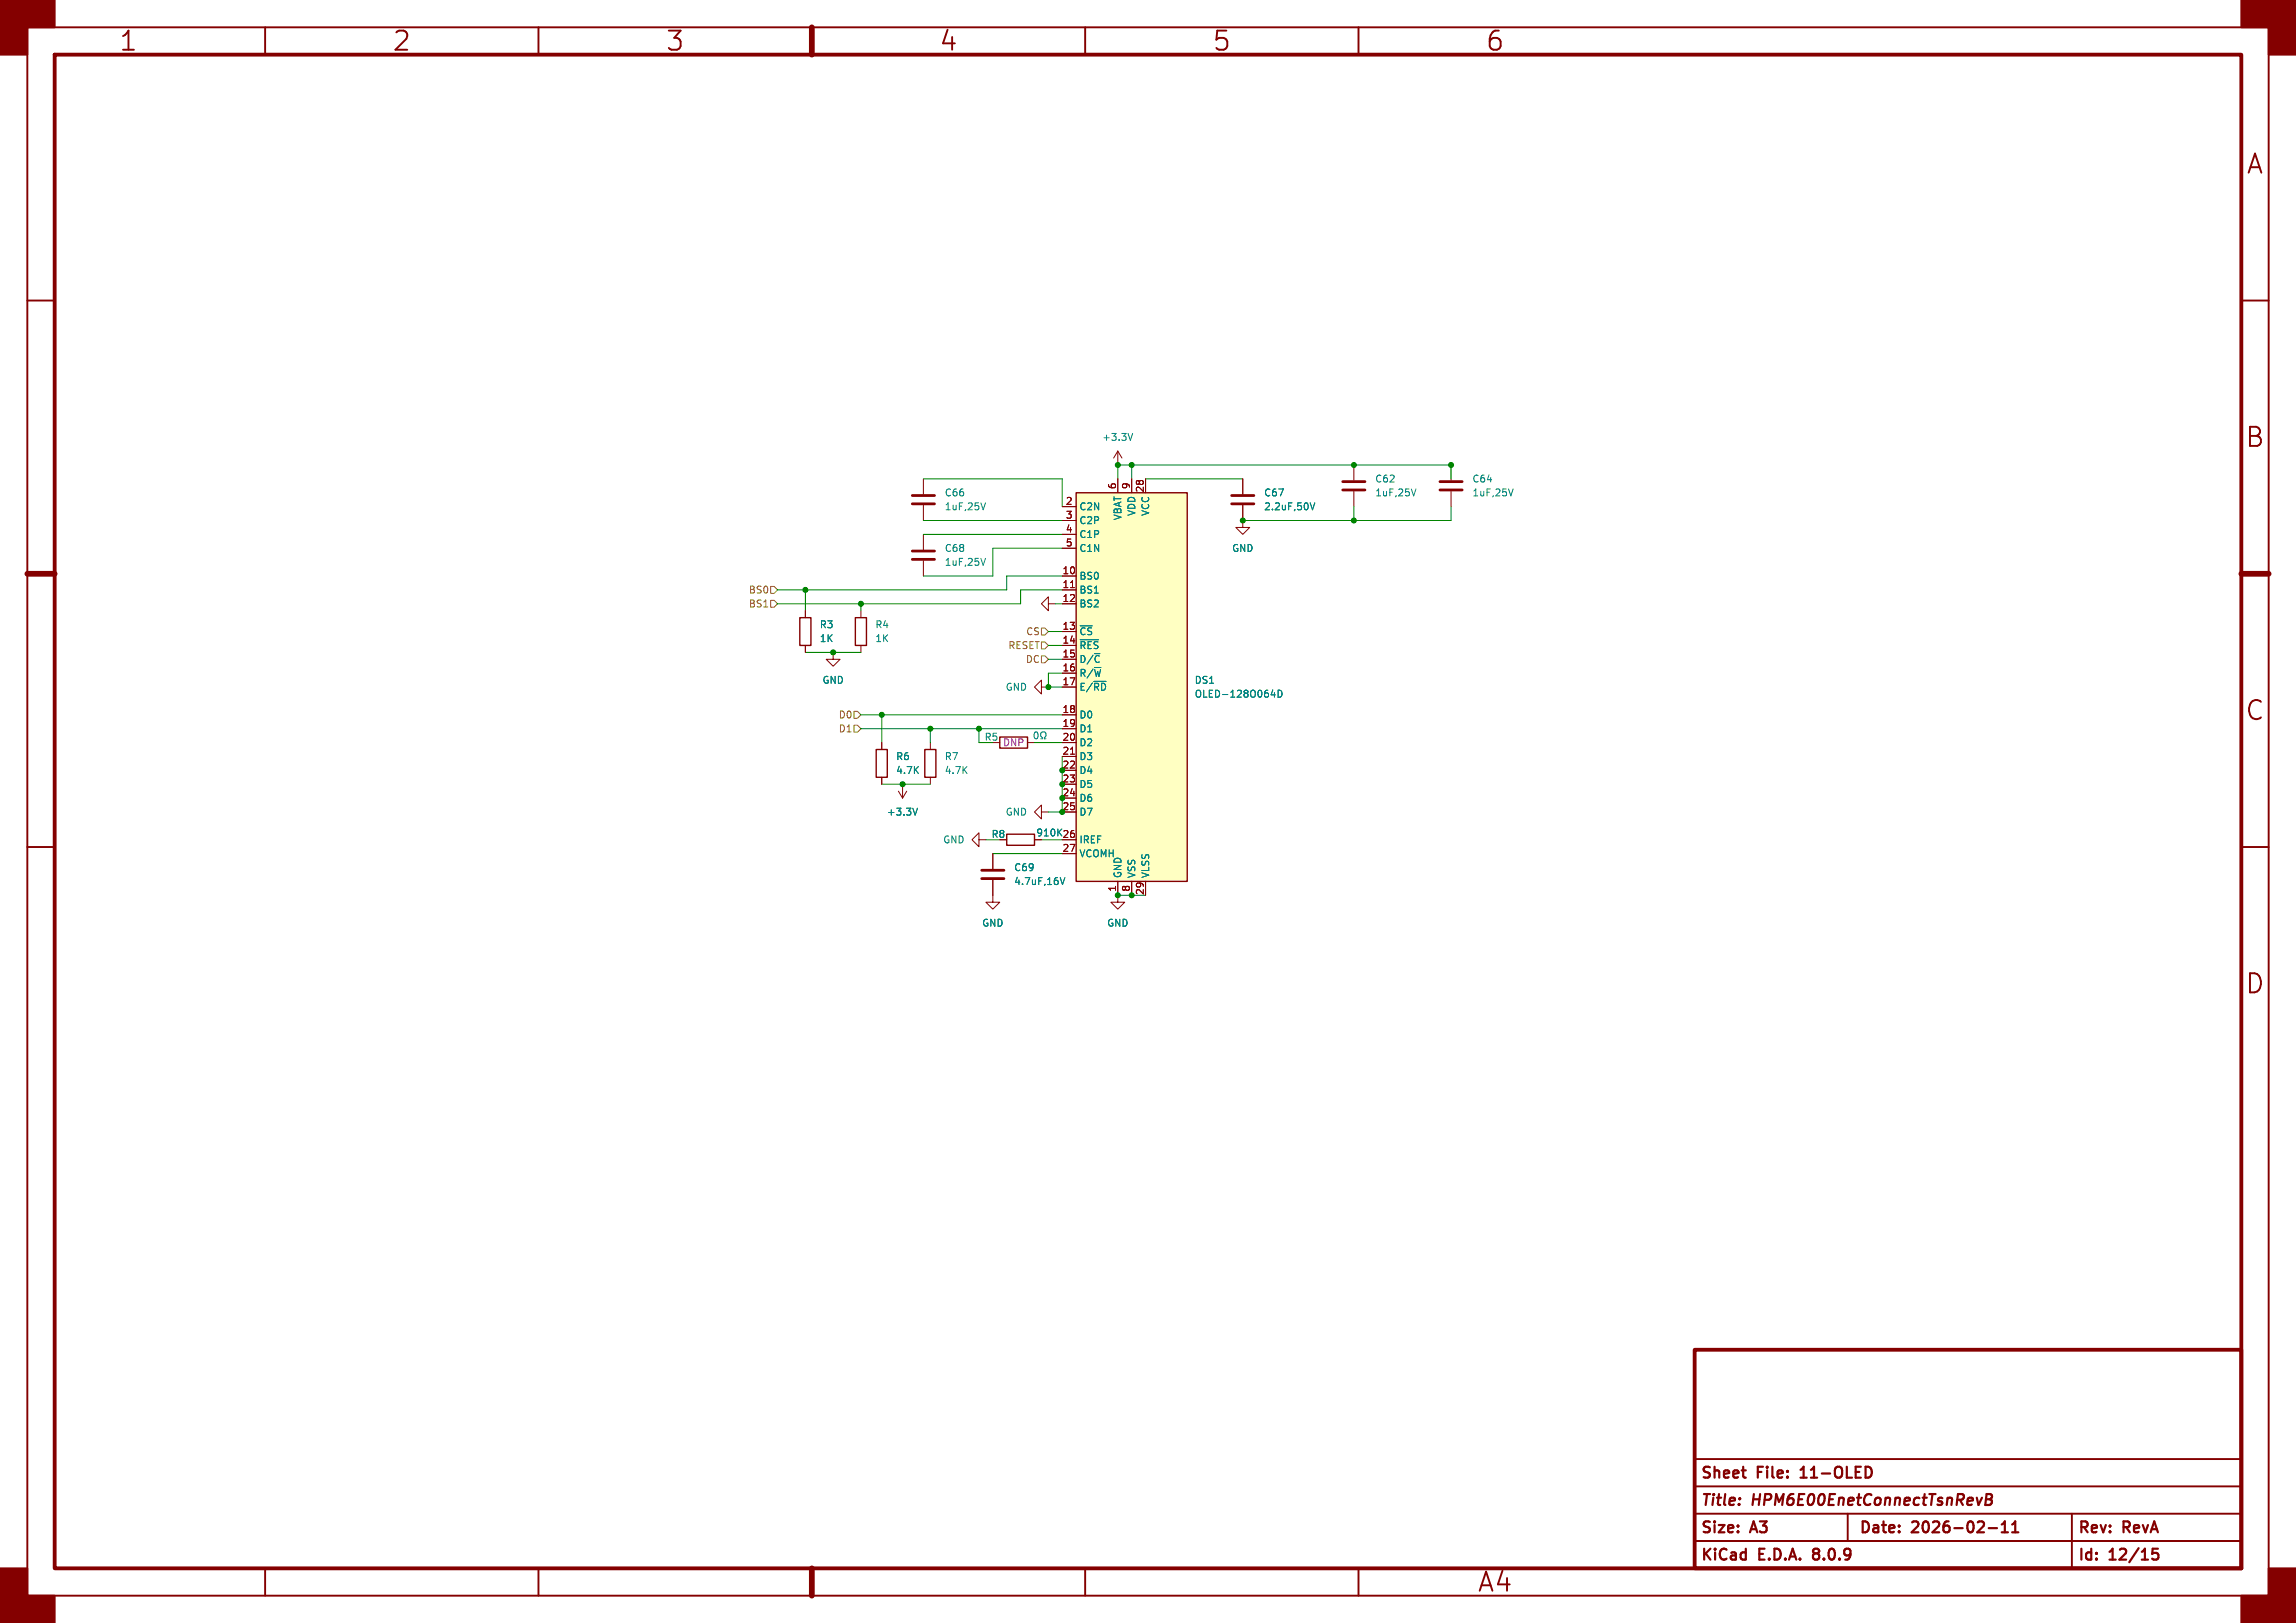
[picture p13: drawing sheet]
<svg xmlns="http://www.w3.org/2000/svg" width="420mm" height="297mm" viewBox="0 0 420 297" stroke-linecap="round" stroke-linejoin="round" font-family="sans-serif">
<defs><g id="words">
<g font-size="4.9" fill="#840000">
<text x="21.7" y="9.8">1</text>
<text x="71.7" y="9.8">2</text>
<text x="121.7" y="9.8">3</text>
<text x="171.7" y="9.8">4</text>
<text x="221.7" y="9.8">5</text>
<text x="271.7" y="9.8">6</text>
<text x="410.8" y="32.3">A</text>
<text x="410.6" y="82.3">B</text>
<text x="410.6" y="132.3">C</text>
<text x="410.6" y="182.3">D</text>
<text x="270.2" y="291.8">A4</text>
</g>
<g font-size="2.8" fill="#840000">
<text x="311" y="271.1">Sheet</text>
<text x="321.6" y="271.1">File:</text>
<text x="330.3" y="271.1">11-OLED</text>
<text x="311" y="281.1">Size:</text>
<text x="311" y="276.1">Title:</text>
<text x="320.5" y="281.1">A3</text>
<text x="320.6" y="276.1">HPM6E00EnetConnectTsnRevB</text>
<text x="340" y="281.1">Date:</text>
<text x="349.9" y="281.1">2026-02-11</text>
<text x="380" y="281.1">Rev:</text>
<text x="388.5" y="281.1">RevA</text>
<text x="311" y="286.1">KiCad</text>
<text x="321.9" y="286.1">E.D.A.</text>
<text x="332.6" y="286.1">8.0.9</text>
<text x="380" y="286.1">Id:</text>
<text x="386" y="286.1">12/15</text>
</g>
<g font-size="1.8" fill="#008484">
<text x="201.5" y="80.9">+3.3V</text>
<text x="251.5" y="88.5">C62</text>
<text x="269.2" y="88.5">C64</text>
<text x="172.7" y="93.6">1uF,25V</text>
<text x="172.7" y="91">C66</text>
<text x="197.4" y="93.6">C2N</text>
<text x="205.3" y="95.3" transform="rotate(-90 205.3 95.3)">VBAT</text>
<text x="207.9" y="94.5" transform="rotate(-90 207.9 94.5)">VDD</text>
<text x="210.4" y="94.5" transform="rotate(-90 210.4 94.5)">VCC</text>
<text x="231.1" y="91">C67</text>
<text x="231.1" y="93.6">2.2uF,50V</text>
<text x="251.5" y="91">1uF,25V</text>
<text x="269.2" y="91">1uF,25V</text>
<text x="172.7" y="101.2">C68</text>
<text x="197.4" y="96.1">C2P</text>
<text x="197.4" y="98.7">C1P</text>
<text x="197.4" y="101.2">C1N</text>
<text x="225.3" y="101.2">GND</text>
<text x="172.7" y="103.7">1uF,25V</text>
<text x="197.4" y="106.3">BS0</text>
<text x="197.4" y="108.8">BS1</text>
<text x="197.4" y="111.4">BS2</text>
<text x="149.9" y="115.2">R3</text>
<text x="149.9" y="117.7">1K</text>
<text x="160" y="115.2">R4</text>
<text x="160" y="117.7">1K</text>
<text x="197.4" y="116.4">~{CS}</text>
<text x="197.4" y="119">~{RES}</text>
<text x="150.4" y="125.3">GND</text>
<text x="197.4" y="121.5">D/~{C}</text>
<text x="197.4" y="124.1">R/~{W}</text>
<text x="218.4" y="125.3">DS1</text>
<text x="183.9" y="126.6">GND</text>
<text x="197.4" y="126.6">E/~{RD}</text>
<text x="197.4" y="131.7">D0</text>
<text x="218.4" y="127.9">OLED-128O064D</text>
<text x="180" y="135.7">R5</text>
<text x="197.4" y="134.2">D1</text>
<text x="197.4" y="136.8">D2</text>
<text x="163.8" y="139.3">R6</text>
<text x="163.8" y="141.8">4.7K</text>
<text x="172.7" y="139.3">R7</text>
<text x="172.7" y="141.8">4.7K</text>
<text x="197.4" y="139.3">D3</text>
<text x="197.4" y="141.8">D4</text>
<text x="162.2" y="149.5">+3.3V</text>
<text x="183.9" y="149.5">GND</text>
<text x="197.4" y="144.4">D5</text>
<text x="197.4" y="146.9">D6</text>
<text x="197.4" y="149.5">D7</text>
<text x="172.4" y="154.5">GND</text>
<text x="181.3" y="153.5">R8</text>
<text x="197.4" y="154.5">IREF</text>
<text x="185.4" y="159.6">C69</text>
<text x="197.4" y="157.1">VCOMH</text>
<text x="205.3" y="160.8" transform="rotate(-90 205.3 160.8)">GND</text>
<text x="207.9" y="160.8" transform="rotate(-90 207.9 160.8)">VSS</text>
<text x="210.4" y="160.8" transform="rotate(-90 210.4 160.8)">VLSS</text>
<text x="185.4" y="162.2">4.7uF,16V</text>
<text x="179.6" y="169.8">GND</text>
<text x="202.4" y="169.8">GND</text>
</g>
<g font-size="1.8" fill="#840000">
<text x="204.2" y="89.6" transform="rotate(-90 204.2 89.6)">6</text>
<text x="206.8" y="89.6" transform="rotate(-90 206.8 89.6)">9</text>
<text x="194.9" y="92.5">2</text>
<text x="194.9" y="95">3</text>
<text x="209.3" y="90.2" transform="rotate(-90 209.3 90.2)">28</text>
<text x="194.9" y="97.5">4</text>
<text x="194.9" y="100.1">5</text>
<text x="194.3" y="105.2">10</text>
<text x="194.3" y="107.7">11</text>
<text x="194.3" y="110.2">12</text>
<text x="194.3" y="115.3">13</text>
<text x="194.3" y="117.9">14</text>
<text x="194.3" y="120.4">15</text>
<text x="194.3" y="122.9">16</text>
<text x="194.3" y="125.5">17</text>
<text x="194.3" y="130.6">18</text>
<text x="194.3" y="133.1">19</text>
<text x="194.3" y="135.6">20</text>
<text x="194.3" y="138.2">21</text>
<text x="194.3" y="140.7">22</text>
<text x="194.3" y="143.3">23</text>
<text x="194.3" y="145.8">24</text>
<text x="194.3" y="148.3">25</text>
<text x="189.5" y="153.3">910K 26</text>
<text x="194.3" y="156">27</text>
<text x="204.2" y="163.3" transform="rotate(-90 204.2 163.3)">1</text>
<text x="206.8" y="163.3" transform="rotate(-90 206.8 163.3)">8</text>
<text x="209.3" y="163.9" transform="rotate(-90 209.3 163.9)">29</text>
</g>
<g font-size="1.8" fill="#848400">
<text x="136.9" y="108.8">BS0</text>
<text x="136.9" y="111.4">BS1</text>
<text x="184.4" y="119">RESET</text>
<text x="187.6" y="116.4">CS</text>
<text x="187.6" y="121.5">DC</text>
<text x="153.3" y="131.7">D0</text>
<text x="153.3" y="134.2">D1</text>
</g>
<text font-size="1.8" fill="#840084" x="183.4" y="136.8">DNP</text>
</g></defs>
<g fill="none" stroke="#840000" stroke-width=".35">
<path d="M5 5h410v287h-410zM48.5 5v5M98.5 5v5M148.5 5v5M198.5 5v5M248.5 5v5M5 55h5M410 55h5M5 105h5M410 105h5M5 155h5M410 155h5"/>
<path d="M310 277h100M310 272h100M310 267h100M338 277v5M379 277v10M48.5 287v5M98.5 287v5M148.5 287v5M198.5 287v5M248.5 287v5M310 282h100"/>
</g>
<path d="M10 10h400v277h-400zM310 247h100v40h-100z" fill="none" stroke="#840000" stroke-width=".7"/>
<path d="M148.5 5v5M5 105h5M410 105h5M148.5 287v5" fill="none" stroke="#840000" stroke-width="1.1"/>
<g fill="#840000" stroke="#840000" stroke-width=".35">
<path d="M0 0h10v5h-5v5h-5z"/>
<path d="M0 287h5v5h5v5h-10z"/>
<path d="M410 0h10v10h-5v-5h-5z"/>
<path d="M415 287h5v10h-10v-5h5z"/>
</g>
<g fill="none" stroke="#840000" stroke-width=".4">
<path d="M329.3 270.4h1.2M329.5 268.9l-.2 .1M363.3 274.4h.6M363.4 273.4h.7a.49 .49 0 0 1 .3 .5 .49 .49 0 0 1-.5 .5M363.8 279.6h1.5M363.9 274.4l.3 .1a.58 .58 0 0 1-.3 .9h-.8M366.2 279l.5-.6v2M368.1 279l.5-.6v2M331.7 283.6l-.1 .2 .1 .3M331.7 284.5l-.1 .1 .1 .6M366.2 280.4h1.1M368.1 280.4h1.1"/>
<path d="M393.8 283.4h.9M393.8 284.3l.6-.1 .4 .3v.5l-.2 .3-.2 .1-.6-.1"/>
</g>
<path d="M146.3 113h2v5.1h-2zM160.3 137.2h2v5h-2zM169.2 137.2h2v5h-2z" fill="none" stroke="#840000" stroke-width=".25"/>
<g fill="none" stroke="#840000" stroke-width=".18">
<path d="M168.9 87.6v2.8M168.9 92.5v2.8M168.9 97.8v2.8M204.5 82.6l-.8 1.2M204.5 82.6v2.5M204.5 82.6l.7 1.2M227.3 87.6v2.8M227.3 92.5v2.8M247.6 85.1v2.8M247.6 89.9v2.8M265.4 85.1v2.8M265.4 89.9v2.8"/>
<path d="M147.3 111.8v1.2M147.3 118.1v1.3M168.9 102.6v2.8M191.8 110.5v-1.3l-1.3 1.3 1.3 1.3v-1.3h1.2M161.3 135.9v1.3M170.2 135.9v1.3M190.5 125.7v-1.2l-1.3 1.2 1.3 1.3v-1.3h1.3M161.3 142.2v1.3M164.3 144.8l.8 1.3M165.1 143.5v2.6M165.9 144.8l-.8 1.3M170.2 142.2v1.3"/>
<path d="M204.5 163.8v1.3h1.2l-1.2 1.3-1.3-1.3h1.3"/>
</g>
<path d="M207.2 79.3l-.4 1.3M180.3 92l-.5 1.3M239.7 92l.4 1.3 .4-1.3M259 89.5l-.4 1.2M276.8 89.5l-.4 1.2M180.3 102.2l-.5 1.2M167.8 147.9l-.4 1.3" fill="none" stroke="#008484" stroke-width=".18"/>
<path d="M166.9 92.2h4M166.9 90.7h4M225.3 92.2h4.1M225.3 90.7h4.1M245.6 89.7h4.1M245.6 88.1h4.1M263.4 89.7h4.1M263.4 88.1h4.1M166.9 102.4h4M166.9 100.8h4" fill="none" stroke="#840000" stroke-width=".51"/>
<path d="M196.8 90.2h20.4v71.1h-20.4z" fill="#ffffc2"/>
<path d="M196.8 90.2h20.4v71.1h-20.4zM156.5 113h2v5.1h-2zM182.9 134.9h5.1v2h-5.1zM184.1 152.7h5.1v2h-5.1z" fill="none" stroke="#840000" stroke-width=".25"/>
<g fill="none" stroke="#840000" stroke-width=".18">
<path d="M194.3 92.7h2.5M194.3 95.3h2.5M194.3 97.8h2.5M204.5 87.6v2.6M207 87.6v2.6M209.5 87.6v2.6M227.3 92.5v4h1.3l-1.3 1.3-1.2-1.3h1.2M227.3 87.6v2.8M147.3 111.8v1.2M147.3 118.1v1.3M152.4 119.4v1.3h1.3l-1.3 1.2-1.3-1.2h1.3M157.5 111.8v1.2"/>
<path d="M157.5 118.1v1.3M194.3 105.4h2.5M194.3 108h2.5M194.3 110.5h2.5M194.3 115.6h2.5M194.3 118.1h2.5M194.3 100.3h2.5M195.8 107.5h.7M161.3 135.9v1.3M181.6 135.9h1.3M188 135.9h1.2M194.3 120.7h2.5"/>
<path d="M194.3 123.2h2.5M194.3 125.7h2.5M194.3 130.8h2.5M194.3 133.4h2.5M194.3 135.9h2.5M194.3 138.4h2.5M195.8 138h.7M161.3 142.2v1.3M179.1 153.7v-1.3l-1.3 1.3 1.3 1.2v-1.2h1.2M181.6 156.2v2.8M182.9 153.7h1.2M190.5 148.6v-1.3l-1.3 1.3 1.3 1.3v-1.3h1.3"/>
<path d="M194.3 141h2.5M194.3 143.5h2.5M194.3 146.1h2.5M194.3 148.6h2.5M194.3 153.7h2.5M194.3 156.2h2.5M181.6 161v4.1h1.3l-1.3 1.3-1.3-1.3h1.3M204.5 161.3v2.5M207 161.3v2.5M209.5 161.3v2.5"/>
</g>
<path d="M239.7 92l.4 1.3 .4-1.3M197.6 117.1h3.4M189.3 134.1l.2-.2a.68 .68 0 0 1 .4 .7 .68 .68 0 0 1-.4 .6l-.3-.5zM190.4 135.2h.3v-.2a.54 .54 0 0 1-.3-.8 .54 .54 0 0 1 .8-.2 .58 .58 0 0 1-.2 1v.2h.3M232.5 127.2h.8M233.1 126.7v.9M233.8 126.3a.64 .64 0 0 1 .7 .6 .64 .64 0 0 1-.7 .7zM167.8 147.9l-.4 1.3M193.9 160.6l.5 1.3 .4-1.3" fill="none" stroke="#008484" stroke-width=".18"/>
<path d="M179.6 159.3h4M179.6 160.8h4" fill="none" stroke="#840000" stroke-width=".51"/>
<path d="M141 107.3h.6l.6 .7-.6 .6h-.6zM141 109.9h.6l.6 .6-.6 .6h-.6zM190.5 117.5h.6l.7 .6-.7 .6h-.6zM190.5 114.9h.6l.7 .7-.7 .6h-.6zM156.2 132.7h.6l.7 .7-.7 .6h-.6zM156.2 130.2h.6l.7 .6-.7 .6h-.6zM190.5 120h.6l.7 .7-.7 .6h-.6z" fill="none" stroke="#848400" stroke-width=".18"/>
<g fill="none" stroke="#008400" stroke-width=".18">
<path d="M168.9 87.6h25.4v5.1M168.9 95.3h25.4M168.9 97.8h25.4M204.5 87.6v-2.5h60.9v2.5M207 85.1v2.5M209.5 87.6h17.8M247.6 92.7v2.6M265.4 92.7v2.6h-38.1M147.3 108v3.8M147.3 119.4h10.2M157.5 110.5v1.3M191.8 118.1h2.5"/>
<path d="M191.8 115.6h2.5M193 110.5h1.3M194.3 105.4h-10.2v2.6h-41.9M194.3 108h-7.6v2.5h-44.5M194.3 100.3h-12.7v5.1h-12.7M157.5 133.4h36.8M157.5 130.8h36.8M161.3 130.8v5.1M170.2 133.4v2.5M179.1 133.4v2.5h2.5M189.2 135.9h5.1M191.8 120.7h2.5"/>
<path d="M194.3 138.4v10.2h-2.5M194.3 123.2h-2.5v2.5h2.5M161.3 143.5h8.9M180.3 153.7h2.6M181.6 156.2h12.7M190.5 153.7h3.8M204.5 163.8h5"/>
</g>
<g fill="#008400" stroke="#008400" stroke-width=".18">
<circle cx="194.3" cy="141" r=".46"/>
<circle cx="194.3" cy="143.5" r=".46"/>
<circle cx="165.1" cy="143.5" r=".46"/>
<circle cx="207" cy="163.8" r=".46"/>
<circle cx="204.5" cy="163.8" r=".46"/>
<circle cx="194.3" cy="148.6" r=".46"/>
<circle cx="194.3" cy="146.1" r=".46"/>
<circle cx="207" cy="85.1" r=".46"/>
<circle cx="204.5" cy="85.1" r=".46"/>
<circle cx="247.6" cy="95.3" r=".46"/>
<circle cx="247.6" cy="85.1" r=".46"/>
<circle cx="227.3" cy="95.3" r=".46"/>
<circle cx="265.4" cy="85.1" r=".46"/>
<circle cx="161.3" cy="130.8" r=".46"/>
<circle cx="157.5" cy="110.5" r=".46"/>
<circle cx="179.1" cy="133.4" r=".46"/>
<circle cx="170.2" cy="133.4" r=".46"/>
<circle cx="147.3" cy="108" r=".46"/>
<circle cx="152.4" cy="119.4" r=".46"/>
<circle cx="191.8" cy="125.7" r=".46"/>
</g>
<use href="#words"/>
</svg>
